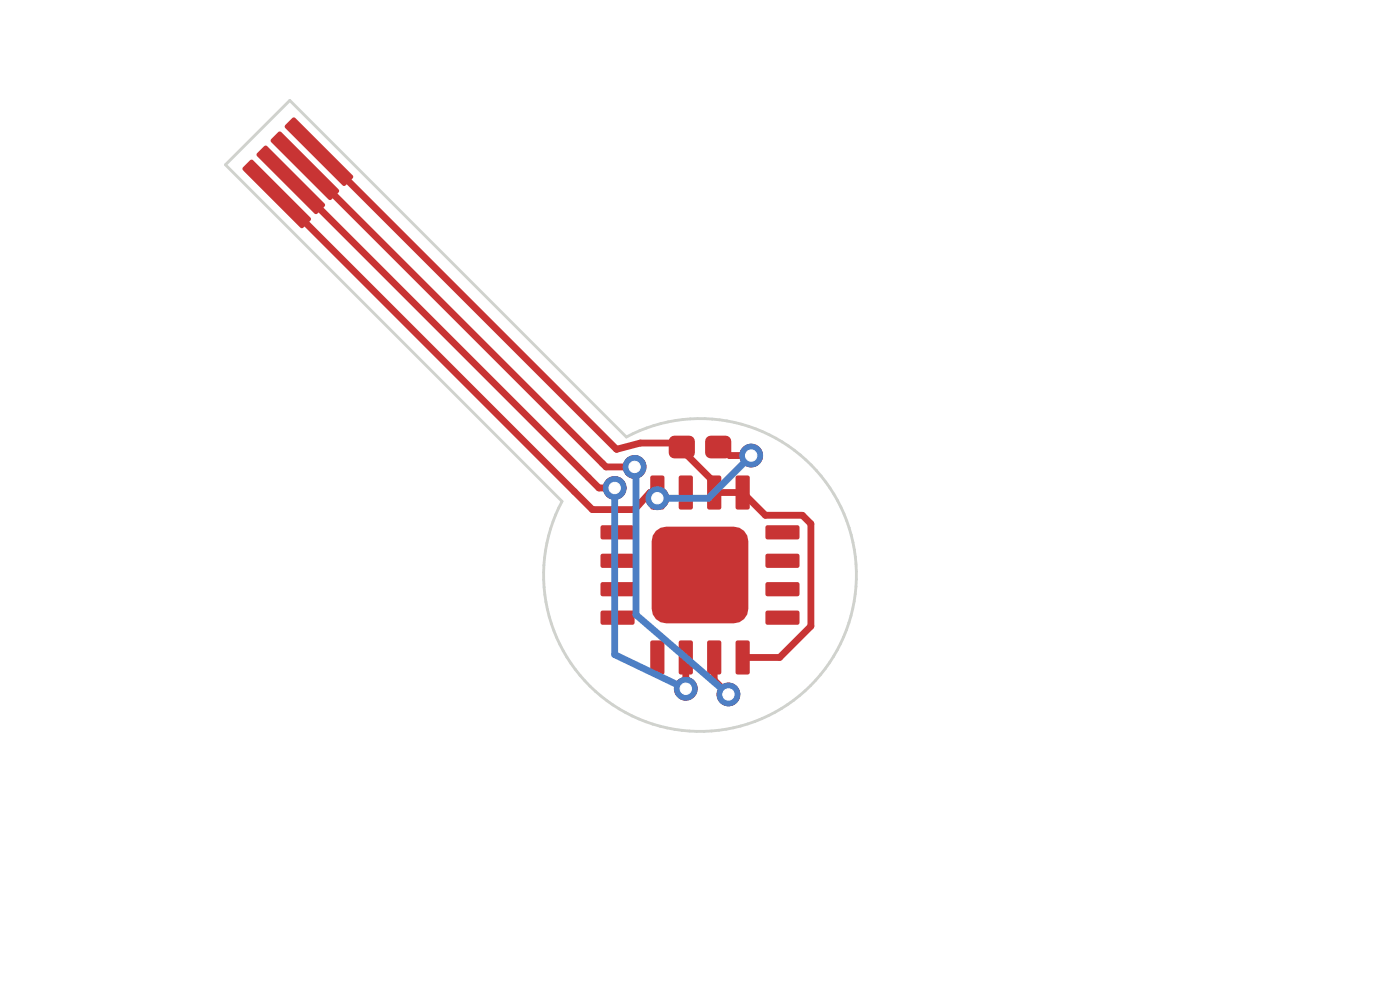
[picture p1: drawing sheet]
<svg xmlns="http://www.w3.org/2000/svg" width="297mm" height="210mm" viewBox="0 0 297 210" stroke-linecap="round" stroke-linejoin="round" font-family="sans-serif">
<g fill="#c83434">
<path d="M53.1 34l.3-.1 .3 .1 12.2 12.2 .1 .3-.1 .3-1.5 1.5-.4 .1-.3-.1-12.1-12.2-.2-.3 .2-.3z"/>
<path d="M56 31l.4-.1 .3 .1 12.1 12.2 .2 .3-.2 .3-1.5 1.5-.3 .1-.3-.1-12.2-12.2-.1-.3 .1-.3z"/>
<path d="M59 28l.3-.1 .4 .1 12.1 12.2 .2 .3-.2 .3-1.5 1.5-.3 .1-.3-.1-12.2-12.1-.1-.4 .1-.3z"/>
<path d="M62 25l.3-.1 .4 .1 12.1 12.2 .1 .3-.1 .3-1.5 1.5-.3 .2-.3-.2-12.2-12.1-.1-.4 .1-.3z"/>
<path d="M127.5 111.5l.3-.1 6.5 .1 .3 .4v2.3l-.4 .2h-6.5l-.3-.4v-2.1z"/>
<path d="M127.5 117.6l.3-.2 6.5 .1 .3 .4v2.3l-.4 .3-6.5-.1-.3-.4v-2.1z"/>
<path d="M127.5 123.6l.3-.1h6.5l.3 .4v2.3l-.4 .3h-6.5l-.3-.5v-2.1z"/>
<path d="M127.5 129.6l.3-.1h6.5l.3 .5v2.3l-.4 .2h-6.5l-.3-.4v-2.1z"/>
<path d="M138.1 136l.3-.2h2.1l.4 .3 .1 6.5-.3 .5h-2.3l-.4-.3-.1-6.5z"/>
<path d="M144.1 136l.3-.2h2.1l.5 .3v6.5l-.3 .5h-2.3l-.4-.3v-6.5z"/>
<path d="M150.1 136l.4-.2h2.1l.4 .3v6.5l-.3 .5h-2.2l-.5-.3v-6.5z"/>
<path d="M156.2 136l.3-.2h2.1l.4 .3 .1 6.5-.3 .5h-2.3l-.4-.3-.1-6.5z"/>
<path d="M162.5 129.6l.3-.1h6.5l.3 .5v2.3l-.4 .2h-6.5l-.3-.4v-2.1z"/>
<path d="M162.5 123.6l.3-.1h6.5l.3 .4v2.3l-.4 .3h-6.5l-.3-.5v-2.1z"/>
<path d="M162.5 117.6l.3-.2 6.5 .1 .3 .4v2.3l-.4 .3-6.5-.1-.3-.4v-2.1z"/>
<path d="M162.5 111.5l.3-.1 6.5 .1 .3 .4v2.3l-.4 .2h-6.5l-.3-.4v-2.1z"/>
<path d="M156.2 101l.3-.1h2.1l.4 .2 .1 6.5-.3 .5h-2.3l-.4-.3-.1-6.5z"/>
<path d="M150.1 101l.4-.1h2.1l.4 .2v6.5l-.3 .5h-2.2l-.5-.3v-6.5z"/>
<path d="M144.1 101l.3-.1h2.1l.5 .2v6.5l-.3 .5h-2.3l-.4-.3v-6.5z"/>
<path d="M138.1 101l.3-.1h2.1l.4 .2 .1 6.5-.3 .5h-2.3l-.4-.3-.1-6.5z"/>
<path d="M139.1 112.6l1-.6 1.2-.3h14.4a3.1 3.1 0 0 1 3.1 3.1v14.4a3.1 3.1 0 0 1-3.1 3h-14.4a3.1 3.1 0 0 1-3.1-3v-14.4l.3-1.2z"/>
<path d="M142.2 92.8l.9-.4h3.1a1.21 1.21 0 0 1 1.2 1.2v2.4a1.21 1.21 0 0 1-1.2 1.2h-3.1a1.21 1.21 0 0 1-1.2-1.2v-2.4z"/>
<path d="M149.9 92.8l.9-.4h3.1a1.21 1.21 0 0 1 1.2 1.2v2.4a1.21 1.21 0 0 1-1.2 1.2h-3.1a1.21 1.21 0 0 1-1.2-1.2v-2.4z"/>
</g>
<g fill="#c83434" stroke="#c83434" stroke-width=".21">
<circle cx="159.4" cy="96.6" r="2.41"/>
<circle cx="139.5" cy="105.7" r="2.41"/>
<circle cx="130.4" cy="103.5" r="2.41"/>
<circle cx="145.5" cy="146.1" r="2.41"/>
<circle cx="154.5" cy="147.3" r="2.41"/>
<circle cx="134.6" cy="99" r="2.41"/>
</g>
<path d="M61.7 38.2l65.4 65.3h3.3M64.7 35.2l63.9 63.9h6M67.7 32.2l63.1 63.1 5-1.3h8.8v.2M58.7 41.1l67 67h8.9l3.3-3.6h1.6v1.2M144.6 94.8v.6l6.9 6.9v2.2h6.1l4.8 4.8h7.8l1.8 1.8v21.7l-6.6 6.7h-7.8M152.4 94.2l2.4 2.4h4.6M145.5 139.5v6.6M151.5 139.5v4.8l3 3" fill="none" stroke="#c83434" stroke-width="1.4"/>
<path d="M47.8 35l13.7-13.7 71.4 71.4a33.2 33.2 0 0 1 48.3 23.9 33.2 33.2 0 0 1-38.1 38.1 33.2 33.2 0 0 1-23.9-48.3z" fill="none" stroke="#d0d2cd" stroke-width=".6"/>
<g fill="#4d7fc4" stroke="#4d7fc4" stroke-width=".21">
<circle cx="159.4" cy="96.6" r="2.41"/>
<circle cx="139.5" cy="105.7" r="2.41"/>
<circle cx="130.4" cy="103.5" r="2.41"/>
<circle cx="145.5" cy="146.1" r="2.41"/>
<circle cx="154.5" cy="147.3" r="2.41"/>
<circle cx="134.6" cy="99" r="2.41"/>
</g>
<path d="M134.6 99.1l.3 .3v31l19.6 16.9M159.4 96.6l-9.1 9.1h-10.8M130.4 103.5v35.4l15.1 7.2" fill="none" stroke="#4d7fc4" stroke-width="1.4"/>
<g fill="#fff" stroke="#fff" stroke-width=".21">
<circle cx="159.4" cy="96.6" r="1.21"/>
<circle cx="139.5" cy="105.7" r="1.21"/>
<circle cx="130.4" cy="103.5" r="1.21"/>
<circle cx="145.5" cy="146.1" r="1.21"/>
<circle cx="154.5" cy="147.3" r="1.21"/>
<circle cx="134.6" cy="99" r="1.21"/>
</g>
</svg>
